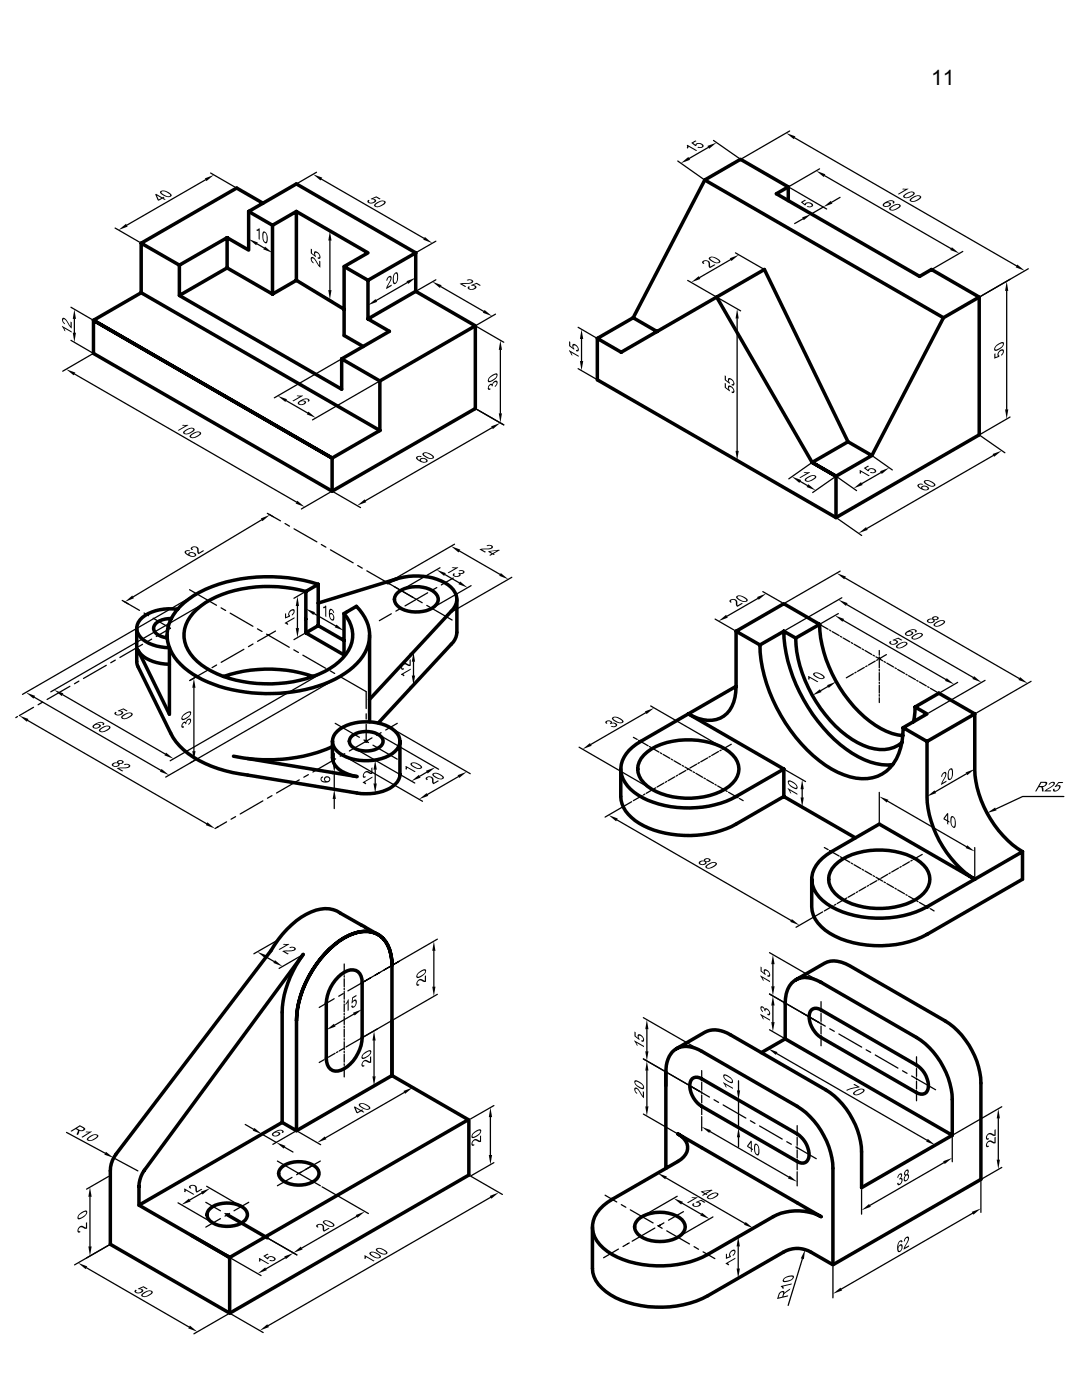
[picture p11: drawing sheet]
<svg xmlns="http://www.w3.org/2000/svg" width="216mm" height="279mm" viewBox="0 0 216 279" stroke-linecap="round" stroke-linejoin="round" font-family="sans-serif">
<defs><g id="words">
<text font-size="4.2" x="185.8" y="16.9">11</text>
</g></defs>
<g fill="none" stroke="#000" stroke-width=".25">
<path d="M41 35.9l-15.7 9M42 34.5l4.9 2.8M63.2 34.4l-3.7 2.1M64.1 35.8l20.5 11.8M135.2 32.1l5.1 3.6M141.3 29.4l-3.8 2.2M142.4 28l5.1 3.6M155.3 38.9l7.3 4.2M157.6 26.1l-9.5 5.5M157.6 37.5l7.4 4.2M158.5 27.5l44.3 25.6M163.5 33.7l-5.9 3.4"/>
<path d="M164.5 35.1l25.3 14.5M167.6 39.4l-1.7 1M23 45.5l4.8 2.8M49.6 42.6v5.9M51.3 48.7l1.4 .8M54.4 45.3v5.9M59.5 42.4l7 4.1M59.5 56.2l7 4M65.8 48v9.9M73.4 56.3v5.4M81.3 56.4l-6.2 3.6M83 50.8v5.4"/>
<path d="M87 55.8l-3.7 2.2M87 48.1l-3.7 2.1M87.9 57.2l8.6 4.9M137.2 56l5.5 3.1M143.4 59.5l4.4 2.5M145.8 51.8l-6.2 3.6M146.7 50.5l5.5 3.1M160.2 43.7l-1.6 .9M164.3 41.3l-2.4 1.4M192.1 50.2l-5.9 3.4M200.9 58.1v23.6M205.2 53.6l-9.5 5.5"/>
<path d="M14.2 61.3l4.1 2.4M14.2 67.9l4.1 2.4M14.8 63.6v2.8M14.9 74.6l44.3 25.6M18.3 70.7l-5.8 3.4M57.1 79.9l4.3 2.5M67.8 71.8l-13.1 7.6M75.5 76.2l-13.1 7.6M95.2 65.2l5.3 3.1M98.9 62.7l-3.7 2.1M99.8 69.8v12.7M115.4 73.6l3.5 2"/>
<path d="M115.4 65.3l3.5 2.1M116 67.6v4.5M147.1 63.6v26.4M65.9 98.2l-5.8 3.4M66.6 98.2l5.3 3.1M95.2 81.7l5.3 3.1M98.2 85.4l-25.3 14.5M143.4 89.7l4.4 2.6M159.7 96.1l1.4 .8M161.8 92.5l-4.4 3.1M166.5 95.2l-4.3 3.1M167.1 95.2l3.8 2.7"/>
<path d="M174.3 91.1l3.8 2.7M175.8 94.3l-3.8 2.2M195.7 87l4.8 3.4M198.2 90.9l-25.2 14.6M201.5 83.2l-5.8 3.4M24.4 119.8l3.4 2M37.8 117.7l5.4 3.1M38.9 118.7l-34.4 19.9M52.2 103.7l-25.6 15.4M53.3 102.4l2.7 1.5M53.7 102.6l.8 .5M56.9 104.5l.9 .5"/>
<path d="M58.7 105.5l4.5 2.6M60.7 118.2l-2 1.2M64.1 108.7l.9 .5M65.9 109.7l4.6 2.6M71.4 112.9l.9 .5M73.2 113.9l4.5 2.6M77.4 116.3l5 2.9M78.6 117.1l.9 .5M80.5 118.1l2.6 1.5M83.3 119.8l.9 .5M85.3 118.3l-4.5 2.6M87.2 117.3l-.9 .5"/>
<path d="M87.8 113.3l-7.5 4.3M88.8 114.7l2.8 1.6M90.4 115.4l-2.3 1.3M90.7 108.6l-13 7.5M91.7 110l8.1 4.6M94 116.9l-7.5 4.3M102.1 115.2l-13 7.5M151.2 119.4l-6.2 3.6M152.2 118.1l3.9 2.2M167.1 103.5l4.8 3.4M167.6 114l-10.9 6.3M168 119.3l-11.3 6.5"/>
<path d="M168.6 115.3l34.8 20.1M6.8 139.1l25.3 14.6M12.5 138.6l20.5 11.9M13.9 137l-4.5 2.6M15.7 135.9l-.8 .6M21.2 132.8l-4.5 2.6M23 131.7l-.9 .6M24.7 120l.9 .5M28.4 128.6l-4.5 2.6M28.7 122.3l1 .6M30.3 127.6l-.9 .5M30.6 123.4l3.4 2-2.8 1.6"/>
<path d="M38.7 137.3v12.6M38.9 135.2l-.9 .5M41.3 120.1l-31.2 18M41.4 133.8l-3.6 2M43.2 132.7l-.9 .5M44.1 121.3l.9 .5M45.9 122.4l4.6 2.6M48.7 129.6l-4.6 2.6M50.5 128.5l-.9 .6M51.4 125.5l.9 .5M53.2 126.6l4.5 2.6M55 125.9l-3.6 2.1"/>
<path d="M58.6 129.7l.9 .5M59.4 120.9v4.4M60.4 130.7l4.6 2.7M60.7 126.5l-2 1.2M61 120.7v5.2M62.7 122.4l4.3 2.5M65.1 133.8l-31.1 18M65.9 133.9l.9 .5M67.5 135.2l-34.4 19.9M67.7 134.9l5.4 3.1v3.4M68.6 125.1v5.2M78.1 122.5l-2.4 1.4"/>
<path d="M79.9 121.5l-.9 .5M82.1 130.3l-.3 .2M82.1 136.9l-.3 .2M82.5 132.1v2.7M85.2 120.8l5 2.9M142.7 123.5l3.8 2.3M161.8 138.2l.1 .3M163.5 124.6l1.7 1M165.2 137l-1.4 .8M165.5 125.7l.3 .2M166.1 126l1.3 .8M166.5 135.4l.2 .3"/>
<path d="M167.3 122.4l-3.4 2M167.7 127l.3 .1M168.2 127.3l1.4 .8M168.3 123.8l20.4 11.8M169 120.7l25.2 14.5M169.9 128.2l.2 .2M170.3 134.5l-1.4 .8M170.4 128.6l1.4 .7M170.8 134.1l-.2 .2M172 129.5l.3 .2M172.5 133.2l-1.4 .8M172.6 129.8l1.3 .8"/>
<path d="M173 132.9l-.3 .1M174.2 130.8l.3 .1M174.6 131.9l-1.3 .8M174.8 131.1l1.3 .8M175.2 131.6l-.3 .2M175.5 129.8v1M175.5 131.1v.3M175.5 131.7v1.6M175.5 133.6v.3M175.5 134.2v1.6M175.5 136.1v.3M175.5 136.7v1.6"/>
<path d="M175.5 138.6v.3M175.5 139.3v.9M176.4 132l.3 .2M176.9 130.6l-1.4 .9M177 132.3l1.3 .8M178.6 133.3l.3 .1M179.1 133.6l1.4 .8M180.8 134.5l.2 .2M181.3 134.9l1.4 .7M182.9 135.8l.3 .2M183.5 136.1l1.3 .8M185.1 137.1l.3 .1"/>
<path d="M185.7 137.4l1.6 .9M191.1 136.2l-3.4 2M196.6 135.8l-11.3 6.5M205.7 136l-10.9 6.3M3.5 143l-.3 .2M5.5 143.8l35.7 20.6M6.7 141.2l-2.8 1.6M8.5 140.1l-.9 .6M38.9 151.7l-.9 .5M52.5 159.8l-4.6 2.7M54.3 158.8l-.9 .5M59.7 155.6l-4.5 2.7"/>
<path d="M61.5 154.6l-.9 .5M66 154.1l2 .4M66 157.4l2 .4M66.7 150.4v1.9M66.7 154.2v3.3M66.7 159.4v2M66.9 144.4l4.8 2.8M67 151.4l-4.6 2.7M68.6 150.9l15.7 9M68.8 150.4l-.9 .5M71 149.5l11.8 6.8M72.6 147.7l.9 .5"/>
<path d="M73.1 142.5v1M73.1 144.5v3.4M73.1 147.9h.1M74.2 158.3h.3M74.2 151.7h.3M74.2 147.3l-4.5 2.6M74.4 148.7l4.9 2.8M74.9 153.6v2.8M75.8 146.7l11.7 6.8M76.1 146.2l-1 .5M78.2 145.4l15.6 9M79.3 144.4l-2.3 1.3"/>
<path d="M85.2 154.1l-1.4 .8M91.5 155l-6.2 3.6M115.5 149.1l14.4 8.3M126 160l-5.3 3.1M126.4 147.2l.7 .4M127.4 147.7l.3 .2M128 148l1.3 .8M128.1 158.8l-1.7 1M128.7 158.5l-.3 .1M128.8 142.2l-10.9 6.4M129.6 149l.3 .1M129.8 140.9l14.3 8.2"/>
<path d="M130.1 149.3l1.4 .8M130.3 157.5l-1.4 .8M130.9 157.2l-.3 .2M131.8 150.2l.2 .2M132.3 150.6l1.4 .7M132.5 156.3l-1.4 .8M133 156l-.2 .1M133.9 151.5l.3 .2M134.5 151.8l1.3 .8M134.7 155l-1.4 .8M135.2 154.7l-.3 .2M136.1 152.8l.3 .1"/>
<path d="M136.7 153.1l1.3 .8M136.8 153.8l-1.3 .8M137.4 153.5l-.3 .1M138.3 154l.3 .2M138.9 154.3l1.3 .8M139 152.5l-1.4 .8M139.6 152.2l-.3 .2M140.5 155.3l.3 .1M141 155.6l1.4 .8M141.2 151.3l-1.4 .7M141.7 150.9l-.2 .2M142.7 156.5l.2 .2"/>
<path d="M143.2 156.8l1.4 .8M143.4 150l-1.4 .8M143.9 149.7l-.3 .1M144.8 157.8l.3 .1M145.4 158.1l1.3 .8M145.9 148.5l-1.7 1M147 159l.3 .2M147.6 159.4l.7 .4M156.7 153.7l4 2.3M156.7 159.2l4 2.3M160.1 157.5v1.7M175.5 158.1v6"/>
<path d="M177.1 159.9l15.7 9.1M185 159.4v.4M192.8 154.4l-6.2 3.6M194.5 153.9v.4M212.3 159h-8.3l-5.3 2.5M43.6 165l-.4 .2M45.2 164l-2.3 1.4M47 163l-.9 .5M123.1 163.6l34.8 20.1M164.5 169.1l.7 .5M165.5 169.7l.3 .2M166.1 170.1l1.3 .7"/>
<path d="M167.7 171l.3 .2M168.2 171.3l1.4 .8M168.4 179.5l-1.4 .8M169 179.2l-.3 .2M169.9 172.3l.2 .1M170.4 172.6l1.4 .8M170.6 178.3l-1.4 .8M171.1 178l-.2 .1M172 173.5l.3 .2M172.6 173.8l1.3 .8M172.8 177l-1.4 .8M173.3 176.7l-.3 .2"/>
<path d="M174.2 174.8l.3 .1M174.8 175.1l1.3 .8M174.9 175.8l-1.3 .8M175.5 175.5l-.3 .1M176.4 176l.3 .2M177 176.3l1.3 .8M177.1 174.5l-1.4 .8M177.7 174.2l-.3 .1M178.6 177.3l.3 .1M179.1 177.6l1.4 .8M179.3 173.2l-1.4 .8M179.8 172.9l-.2 .2"/>
<path d="M180.8 178.5l.2 .2M181.3 178.9l1.4 .7M181.5 172l-1.4 .8M182 171.7l-.3 .1M182.9 179.8l.3 .2M184 170.5l-1.7 1M194.5 169.1v6M53 190.9l1.7 1M55.1 187.8l-4.4 2.6M60.2 190.7l-4.5 2.6M66.7 199.3l-3 1.8M68.5 198.3l-.9 .5"/>
<path d="M68.7 192.4v2M68.7 194.7v.3M68.7 195.3v1.6M68.7 197.2v.3M68.7 197.8v1.6M68.7 199.7v.3M73.9 195.2l-4.5 2.6M79.7 191.9l-3 1.7M86.6 189.8v7.1M87.3 187.4l-15 8.7M87.3 198.4l-18.3 10.6M153.5 198.4l10 5.7"/>
<path d="M153.5 190.1l10 5.8M154.2 192.4v4.4M163.8 199.9v1.4M164.1 182l-5.3 3.1M166.2 180.8l-1.7 1M166.8 180.5l-.3 .1M183.5 180.1l1.3 .8M185.1 181l.3 .2M185.7 181.4l.7 .4M64.7 211.5l-1 .5M65.1 204.8v.3M65.2 211.2l-.2 .1"/>
<path d="M66.9 210.2l-1.4 .8M67.4 209.9l-.3 .2M68.7 200.4v1.5M68.7 202.2v.4M68.7 202.9v1.5M68.7 204.8v.3M68.7 205.4v1.6M68.7 207.3v.3M68.7 207.9v1.6M68.7 209.8v.3M68.7 210.4v1.6M68.7 212.3v.3"/>
<path d="M68.7 212.9v2M68.7 209.2l-1 .5M70.6 202.4l-3.8 2.2M72.3 200.6v.4M74.6 207.7v7.1M75.3 216.3l-6.3 3.7M78.5 214.9l4.5 2.5M80.7 218l-15.7 9.1M128.4 211.3l13.2 7.6M128.4 203.1l11.3 6.5M129.1 205.4v4.4M129.1 213.7v7.1"/>
<path d="M140 213.7v1.4M140 215.4v.3M140 216v1.6M140 217.9v.3M140 218.5v1.6M142.5 219.5l.9 .5M146.7 219.1l.3 .3M147.4 215.7v1.9M147.4 219.5v5.5M153.5 205.5l10 5.7M154.2 200.7v3.3M155 210.2l30 17.4"/>
<path d="M156.3 207.5l-3.7 2.2M159.9 202l4.8 2.8M163.8 201.6v.4M163.8 202.2v1.6M163.8 204.2v.2M163.8 204.8v1.6M163.8 206.7v.3M163.8 207.3v1.4M165.6 205.3l.9 .5M167.4 206.4l4.5 2.6M172.8 209.5l.9 .5M174.6 210.5l4.6 2.7"/>
<path d="M180.1 213.7l.9 .5M181.9 214.7l4.8 2.8M182.9 210.9v1.4M182.9 212.6v.3M182.9 213.3v1.5M182.9 215.1v.4M182.9 215.8v1.5M182.9 217.7v.3M182.9 218.3v1.4M13.3 226l7.7 4.1M17.9 238.8v10M21.7 234.8l-4.4 2.5"/>
<path d="M22.7 231.1l4.8 2.6M40.3 238.1l-2.4 1.4M41.1 239.9l2.9 1.7M41.2 236.7l6.7 3.9M48.9 224.4l1.7 1M49.6 239.9l-2.9 1.7M52.3 226.3l2.8 1.7M55.4 231.7l4.2 2.5M56 224.2l-4.4 2.5M56.8 229l1.7 .9M58.3 235l-2.9 1.6M58.8 225.8l-4.4 2.6"/>
<path d="M59.5 225.8l4.5 2.7M60.1 233.9l-.9 .5M62.5 232.5l-2.9 1.7 4.3 2.4M63.9 231.7l-2.9 1.7M64.3 236.9l9.2 5.3M93.9 234.7l6.3 3.7M97.9 222.9v7.6M97.9 239l-44.4 25.6M98.6 232l-4.5 2.6M98.6 220.6l-4.7 2.7M120.7 238.5l2.4 1.4M128.4 222.3l11.3 6.6"/>
<path d="M131.9 233.7l-9.4 5.5M132.9 235.1l15.7 9.1M135.1 238.7l-6.6 3.9M140 220.4v.3M140 221v1.4M140 222.8v2.9M141.7 225.8l15.7 9.1M144.3 220.5l4.5 2.6M146.7 224.6l.3 .3M147.4 227v1.9M149.7 223.7l.9 .5M151.6 224.7l4.5 2.6"/>
<path d="M157 227.9l.9 .5M158.8 228.9l4.1 2.3M159.1 224.6v1.5M159.1 226.4v.3M159.1 227v1.6M159.1 228.9v.3M159.1 229.5v1.6M159.1 231.4v.3M159.1 232v1.4M159.1 233.8v2.9M171.9 237.4v4.9M188.4 232l-14.8 8.6"/>
<path d="M190 227v4.9M195.7 235.8v6.2M199.2 223.2v8.2M199.9 220.9l-14 8M199.9 233l-12.1 6.9M17.3 253l20.4 11.8M21.7 248.5l-6.8 3.9M35.5 240.1l6.6 3.8M44 243.2l-2.9 1.7M44.9 242.2l.9 .5M45.8 242.2l-.9 .5M46.2 251.2l5.9 3.4"/>
<path d="M46.7 243.2l2.9 1.7M56.9 251l-3.8 2.2M59.2 250.4l-5.9-3.4 5.9 3.4M71.2 242.8l-11 6.3M123.4 249.3l-3 1.7M124 240.4l.9 .5M125.2 248.2l-.9 .6M125.6 248.1l-.3 .1M125.8 241.4l4.5 2.7M130.7 245.1l-4.6 2.6M131.2 244.6l.9 .5M131.4 244.7l.3-.2-.3 .2"/>
<path d="M132.5 244.1l-.9 .5M133 245.6l4.6 2.7M136.1 240.1l3.8 2.2M136.4 241.8l-3 1.7M138.5 248.8l.9 .5M140.3 249.8l2.3 1.4M142.3 242.9l-6.7 3.8M147 247l-.4 .2M147 255.3l-.4 .2M147.3 248.8v4.4M151 244.7l-9.5 5.5M160.1 251.2l-2.8 9.3"/>
<path d="M166.2 252.8v6.2M194.1 242.1l-26.2 15.2M45.5 262.3l-6.8 3.9M46.2 262.3l6.3 3.6"/>
</g>
<g fill="#000">
<path d="M197 162.3l1.6-1.1 .2 .5zM21.1 229.9l1.6 1.2-1.9-.7z"/>
<path d="M62.5 34.8l1.8 .7-.3 .5zM84.8 47.3l-.3 .5 1.8 .7zM73.4 40l-.1 .2 .4 .2-.1-.2 .1-.2-.2-.1zM73.3 40.2a1.02 1.02 0 0 0 1.8-.1l-.5-.2 .2 .2-.4 .3a1.01 1.01 0 0 1-1.1-.2zM74.4 39.7l.7 .4-.2-.3zM74 39.7l1.1 .4-.7-.4 .7-.3 .6 .4 .2-.1-.8-.5zM74.7 40.8v.3l.5 .3-.3-.5a1.95 1.95 0 0 1 1.7-.7 1.13 1.13 0 0 0-1.4 .2zM75 41.1l.4 .3a1.97 1.97 0 0 0 1.6-1.1l-.8-.3 .4 .3 .1 .1a1.97 1.97 0 0 1-1.7 .7z" fill-rule="evenodd"/>
<path d="M135.8 32.6l1.6-1.3 .3 .6zM141.2 29.1l.3 .6 1.5-1.3zM137.1 29.3l-.1 .2 .3 .2 .1-.4zM137 29l.1 .3h.3l1.5 .8 .2-.1-1.9-1.1zM139.1 29.4l.6 .1 .3-.2h-.7zM139.1 28.8l.4-.1 .5 .2 .1 .2-.4 .4 .7-.3a.74 .74 0 0 0-.9-.7zM138.9 28.7l-.2 .2 .8-.4zM137.9 28.5l.8 .7 .8-.7-.8 .4-.4-.4 .7-.3-.3-.2z" fill-rule="evenodd"/>
<path d="M23.6 45.9l1.5-1.2 .4 .5zM40.9 35.6l.3 .6 1.5-1.3zM31 38.8l.5 1.1 .2 .2 .7-.5 .5 .3 .2-.1-.5-.3 .2-.1-.2-.1-.9 .5-.6-1.1zM31.1 38.7l.2 .3 .9 .5-.5 .3 .7-.4zM31.9 38.4a2.06 2.06 0 0 0 2.3 .8l.1-.2a1.76 1.76 0 0 1-2.1-.6l.1-.2zM32 38.2l-.1 .2a1.52 1.52 0 0 1 2.1 .6l-.1 .1 .4-.1a1.97 1.97 0 0 0-2.3-.8z" fill-rule="evenodd"/>
<path d="M51.2 45.8v.3l.4-.1-.2-.2zM51.4 45.8l.2 .2v1.7l.2 .2v-2.3h-.1zM52.5 46.2a1.98 1.98 0 0 0 .5 2.4h.2a1.69 1.69 0 0 1-.5-2.1h.2zM52.5 46.2a1.55 1.55 0 0 1 .6 2.1h-.2l.3 .3a1.9 1.9 0 0 0-.4-2.4zM49.6 47.7l1.8 .7-.3 .5zM52.9 49.2l-.4 .6 1.9 .7z" fill-rule="evenodd"/>
<path d="M62.1 51.3l.1 .5 .1-.3a2.28 2.28 0 0 1 1.2 1.5l.4 .4v-1.2l-.2-.2v1l-.1-.2a2.23 2.23 0 0 0-1.5-1.5zM62 51.4v.2a1.05 1.05 0 0 0 .5 1v-.3a1.01 1.01 0 0 1-.4-1zM63.4 51.4v.2h.4v-.4l-.2 .2zM62.8 50.2l.1 .5 .1-.3 .6 .4 .2 .8a1.04 1.04 0 0 0-1-1.4zM62.7 50.2l.1 .7v-.7zM62 49.6v1l1 .7-.2-1.1v.7l-.5-.4v-.8zM65.8 46.1l-.3 1.9h.6zM65.5 57.9h.6l-.3 1.9z" fill-rule="evenodd"/>
<path d="M77.6 55.4l.3-.1a2.3 2.3 0 0 1-.7 1.9l-.2 .5 1.1-.6v-.3l-.8 .5 .7-1.3a.79 .79 0 0 0 0-.9zM77.4 55.3l-.3 .8 .2-.2a.98 .98 0 0 1 .7-.8zM78.5 54.8a1.96 1.96 0 0 0 .2 1.9l.5-.4-.5 .1a1.93 1.93 0 0 1 .2-1.8zM78.8 54.5l-.3 .3 .5-.2 .1 .1a2.14 2.14 0 0 1-.2 1.7l.3-.1a2.48 2.48 0 0 0 .1-1.9l-.2-.1zM73.4 60.9l1.5-1.2 .3 .5zM81.1 56.1l.3 .6 1.6-1.3z" fill-rule="evenodd"/>
<path d="M91.7 56.6l1.1 .7 .2-.1-.8-.5 1.4-.1a.81 .81 0 0 0 .8-.4l-.4-.2 .1 .2-.1 .2zM93.1 55.9l.3 .1a.98 .98 0 0 1 1 .2 .91 .91 0 0 0-1.3-.3zM93.4 57.3l-.1 .1 .4 .2-.1-.2 .2-.2-.3-.1zM93.3 57.4a1.04 1.04 0 0 0 1.8-.1l-.5-.2 .1 .3-.3 .2a1.09 1.09 0 0 1-1.1-.2zM94.4 56.9l.7 .4-.2-.3zM94 56.9l1.1 .4-.7-.4 .7-.2 .6 .3 .2-.1-.8-.5zM86.3 56.2l1.8 .7-.3 .6zM96.7 61.9l-.3 .5 1.8 .7z" fill-rule="evenodd"/>
<path d="M137.9 56.3l1.5-1.2 .3 .6zM145.6 51.5l.3 .6 1.5-1.3zM140.5 52.2l.3-.1a.76 .76 0 0 1 .6 1.1l.3 .3 1.1-.6-.3-.2-.8 .5a1 1 0 0 0-.9-1.3zM140.1 52.2v.3l.2 .2 .3-.1-.2-.3 .4-.4zM141.4 51.6a2.06 2.06 0 0 0 2.3 .8l.1-.2a1.72 1.72 0 0 1-2.1-.6l.1-.2zM141.5 51.4l-.1 .2a1.53 1.53 0 0 1 2.1 .6l-.1 .1 .3-.2a1.92 1.92 0 0 0-2.2-.7z" fill-rule="evenodd"/>
<path d="M160.1 43.4l.3 .5 1.5-1.2zM164.3 41.3l1.5-1.2 .3 .5z" fill-rule="evenodd"/>
<path d="M161 41.3l.5 .1 .4-.3h-.7zM161 40.6h.4l.4 .1 .2 .3-.5 .4 .7-.3a.76 .76 0 0 0-.5-.7 .76 .76 0 0 0-.7 .2zM160.7 40.5l-.1 .2 .7-.3zM159.8 40.3l.8 .7 .7-.6-.7 .3-.4-.3 .6-.4-.2-.1z" fill-rule="evenodd"/>
<path d="M189.9 49.3l-.3 .6 1.8 .7zM162.9 34.1l1.8 .7-.3 .5zM176.5 41.1a.84 .84 0 0 0 1.3-.3l-.4-.2 .1 .2-.2 .2zM177 40.4l.8 .4-.2-.3zM178.1 40.2l.1 .2-.1 .1 .2 .1 .2-.3zM176.2 40.7l-.1 .3 .6 .3-.3-.3 .2-.4 .5-.1-.1-.1 .5-.2 1 .1v-.1a1.64 1.64 0 0 0-2.3 .5zM177.5 41.4l-.1 .4 .6 .2-.3-.4a1.95 1.95 0 0 1 1.7-.7 1.38 1.38 0 0 0-1.7 .4zM177.8 41.8l.2 .2h.5a1.68 1.68 0 0 0 1.2-1l-.2-.3h-.5l.4 .2 .1 .2a2.05 2.05 0 0 1-1.7 .7z" fill-rule="evenodd"/>
<path d="M200.9 56.1l-.3 2h.6zM200.6 81.7h.6l-.3 1.9zM200.1 70.2l-.3 .6v.2l.4-.4zM199.4 70l-.2 .3v.4l.2-.4 .4-.3h.2l.2 .6 .1-.8a.59 .59 0 0 0-.9 .2zM199.2 70.3a.61 .61 0 0 0-.1 .8zM198.4 70.6v1l1-.4-.2-.9-.1 .8-.5 .2v-.8zM198.6 69.6v.4a1.93 1.93 0 0 0 1.7-1.5l-.1-.2a1.69 1.69 0 0 1-1.6 1.5zM198.9 68.8a.8 .8 0 0 0-.3 1.2 1.52 1.52 0 0 1 1.4-1.5l.1 .2 .1-.4h-.3z" fill-rule="evenodd"/>
<path d="M203 52.8l-.3 .6 1.8 .6zM156.9 26.5l1.8 .7-.3 .6zM180 37.8h.7l-.5-.2zM179.2 38.7l.1 .1 2-1.1h-.8l.2 .1zM180.3 39l-.1 .3 .6 .3-.3-.5a1.95 1.95 0 0 1 1.7-.7 1.38 1.38 0 0 0-1.7 .4zM180.6 39.3l.2 .3 .5-.1a1.6 1.6 0 0 0 1.2-1l-.3-.2-.4-.1 .4 .2v.3a2.04 2.04 0 0 1-1.6 .6zM181.6 39.7l-.1 .3 .6 .3-.3-.3a1.12 1.12 0 0 1 1-.8h.7l-.4-.2-.4 .1zM181.9 40.1l.3 .2a1.89 1.89 0 0 0 1.6-1.1l-.3-.2h-.4l.4 .2v.2a2.04 2.04 0 0 1-1.6 .7z" fill-rule="evenodd"/>
<path d="M14.8 61.7l-.3 1.9h.7zM14.5 66.4h.7l-.4 1.9zM12.8 65.5v.5l.3 .1zM12.4 65l.3 .7 .1-.2 1.5 .9v-.3zM12.5 63.4l.1 .5 .1-.2a2.24 2.24 0 0 1 1.2 1.5l.4 .4v-1.3l-.2-.1v.9l-.2-.2a2.13 2.13 0 0 0-1.4-1.5zM12.4 63.5l.1 .8 .4 .4v-.2a.96 .96 0 0 1-.4-1.1z" fill-rule="evenodd"/>
<path d="M55.4 79l1.9 .7-.4 .5zM61.5 82.1l-.3 .6 1.8 .7zM59.2 79l.6 .1-.1-.1zM58.3 80l.2 .1 2-1.1h-.8l.1 .1zM59.8 80.6a.87 .87 0 0 0 1.3-.3l-.4-.2 .1 .2-.2 .3zM60.3 79.9l.8 .4-.2-.3zM61.4 79.7l.1 .2-.1 .2 .2 .1 .2-.3zM59.5 80.2l-.1 .4 .6 .3-.3-.4v-.2l.7-.2-.1-.2 .2-.1 .7-.1 .6 .2a1.18 1.18 0 0 0-1.8 0z" fill-rule="evenodd"/>
<path d="M99.8 67.9l-.3 1.9h.7zM99.5 82.5h.7l-.4 1.9zM99.1 76a1 1 0 0 1-.4 1v.3l.2-.2a.83 .83 0 0 0 .2-1.1zM98.4 76.3l-.2 .4 .1 .2 .4-.6 .3-.1 .1 .3v-.5h-.4zM98.2 76.7l-.1 .4 .2-.1zM97.5 77.4v.4h.3l.1-.3h-.3zM97.6 76.8l-.3 .7 .2 .3a.87 .87 0 0 1 .4-.9h.2v.2l.1-.4-.2-.1zM97.5 75.9v.4a1.94 1.94 0 0 0 1.8-1.6l-.1-.2a1.79 1.79 0 0 1-1.6 1.5zM97.6 75.4l-.3 .6 .2 .3a1.56 1.56 0 0 1 1.5-1.5l.1 .1 .1-.4a2.22 2.22 0 0 0-1.6 .9z" fill-rule="evenodd"/>
<path d="M115.7 72.1h.7l-.4 1.9zM116 65.7l-.3 1.9h.7zM114 70.4l-.1 .1 .3 .5zM113.5 69.9l.4 .6 .1-.1 1.5 .8v-.2zM114.9 69.8l.1 .3h.4l-.1-.4-.1 .2zM114.4 68.6v.6l.1-.3 .5 .2a1.09 1.09 0 0 1 .4 1 1.04 1.04 0 0 0-1-1.5zM114.2 68.7l.1 .7 .1-.8zM113.6 68.1v1l1 .7-.2-1.2-.1 .8-.5-.4v-.8z" fill-rule="evenodd"/>
<path d="M59.3 99.9l-.3 .6 1.8 .7zM13.2 73.7l1.8 .7-.3 .5zM36.3 84.9l.7 .1-.1-.2h-.4zM35.5 85.9l.2 .1 1.9-1.2h-.7l.1 .2zM36.6 86.1l-.1 .3 .6 .3-.3-.4a1.95 1.95 0 0 1 1.7-.7 1.38 1.38 0 0 0-1.7 .3zM36.9 86.5l.2 .2 .5-.1a1.68 1.68 0 0 0 1.2-1l-.2-.2h-.5l.4 .2 .1 .2a2.05 2.05 0 0 1-1.7 .7zM37.9 86.8l-.1 .4 .6 .3-.3-.5a2.12 2.12 0 0 1 1.7-.7l-.4-.2-.4 .1zM38.2 87.2l.4 .2a2.6 2.6 0 0 0 1.5-.8l-.1-.4-.6-.1 .4 .2 .1 .3a2.04 2.04 0 0 1-1.7 .6z" fill-rule="evenodd"/>
<path d="M71.3 100.9l1.5-1.2 .3 .5zM98 85.1l.3 .5 1.5-1.2zM84.1 91.6l.3-.1 .4 .2 .3 .2-.1 .2 .3-.1-.1-.3a.8 .8 0 0 0-1.1-.1zM83.7 91.7l.1 .2 .1-.1 .5-.4zM83.4 91.2h.6l.2-.1-.5-.1zM83.2 91.1l-.2 .2a1.54 1.54 0 0 0 2.3 .7 .96 .96 0 0 1-1.4-.2l-.1 .1-.4-.4-.1-.2 .4-.3zM84.3 90.7a2.06 2.06 0 0 0 2.2 .7l.1-.2a1.7 1.7 0 0 1-2-.5v-.2zM84.4 90.4l-.1 .3a1.52 1.52 0 0 1 2 .5l-.1 .2 .4-.2a1.88 1.88 0 0 0-2.2-.8z" fill-rule="evenodd"/>
<path d="M146.8 90h.6l-.3 1.9zM147.1 61.6l-.3 2h.6zM146 78.1v.3h.4l-.1-.4v.2zM145.4 76.9l.1 .5 .1-.2 .4 .2a1.09 1.09 0 0 1 .4 1 1.04 1.04 0 0 0-1-1.5zM145.3 77l.1 .7v-.8zM144.6 76.4v1l1 .7-.2-1.2v.8l-.6-.4v-.8zM146 76.6v.3h.4l-.1-.4-.1 .2zM145.4 75.5l.1 .5 .1-.3 .4 .2a1.09 1.09 0 0 1 .4 1 1.04 1.04 0 0 0-1-1.4zM145.3 75.5l.1 .7v-.7zM144.6 74.9v1l1 .7-.2-1.1v.7l-.6-.4v-.8z" fill-rule="evenodd"/>
<path d="M158 95.1l1.9 .7-.4 .6zM161.3 96.6l-.3 .6 1.8 .7zM160.3 94.3l.7 .1-.1-.1-.4-.1zM159.5 95.3l.2 .1 1.9-1.1h-.7l.1 .1zM160.7 95.5l-.1 .2a.52 .52 0 0 0 .6 .5l-.3-.5a2.12 2.12 0 0 1 1.6-.7l-.4-.2-.3 .1zM160.9 95.9l.3 .3 .5-.1a1.68 1.68 0 0 0 1.2-1l-.3-.3h-.5l.4 .2 .1 .2a2.05 2.05 0 0 1-1.7 .7z" fill-rule="evenodd"/>
<path d="M170.3 97.5l1.5-1.3 .3 .6zM175.6 94l.3 .6 1.5-1.3zM171.6 94.2l-.1 .2 .2 .2 .1-.4zM171.5 93.9l.1 .3h.2l1.5 .8 .2-.1-1.9-1.1zM173.6 94.3l.5 .1 .4-.2h-.7zM173.5 93.7l.4-.1 .5 .2 .2 .2-.5 .4 .7-.3a.76 .76 0 0 0-.5-.6 .76 .76 0 0 0-.8 .2zM173.3 93.6l-.1 .2 .7-.4zM172.4 93.4l.8 .7 .7-.7-.7 .4-.4-.4 .6-.4-.2-.1z" fill-rule="evenodd"/>
<path d="M24.9 120.1l1.5-1.2 .3 .5zM52 103.5l.4 .5 1.5-1.3zM37.9 110.4l.3-.1 .5 .2 .2 .2-.1 .2 .4-.1-.1-.3a.85 .85 0 0 0-1.2-.1zM37.7 110.3l-.1 .4 .6-.5zM37.2 110l.8-.1-.5-.1zM37 109.9l-.1 .2a1.48 1.48 0 0 0 1.5 1l.6-.1 .2-.2a.94 .94 0 0 1-1.4-.2l-.2 .1-.4-.3-.1-.2 .4-.4zM38.5 109.3l.3-.1a.75 .75 0 0 1 .6 1.1l.2 .3 1.1-.7-.2-.1-.8 .5v-.1a.86 .86 0 0 0-.9-1.2zM38.1 109.3l-.1 .2 .3 .3 .2-.1-.2-.3 .5-.4z" fill-rule="evenodd"/>
<path d="M87.1 113.7l1.8 .7-.3 .5zM91.8 116l-.3 .6 1.8 .7zM90.1 113.3l.7 .1-.1-.2h-.3zM89.3 114.3l.2 .1 2-1.1-.8-.1 .1 .2zM90.4 114.5l-.1 .2a.67 .67 0 0 0 .8 .4l-.5-.4 .2-.2-.2-.1zM90.7 114.9a.77 .77 0 0 0 1.2-.2v-.1l-.4-.1 .2 .2-.3 .2zM91.4 114.4l.5 .2-.3-.3zM91.5 113.9l.2 .1h.6l-.3-.2zM92 113.8l.4 .4-.1 .1h-.7a.66 .66 0 0 0 1.1 0l-.2-.4z" fill-rule="evenodd"/>
<path d="M95.7 109.6l1.1 .7 .2-.1-.8-.5 .3-.1a2.29 2.29 0 0 0 1.8-.2l.1-.2-.4-.2 .1 .2-.2 .2zM97.1 108.9l.2 .1a.98 .98 0 0 1 1.1 .2 .89 .89 0 0 0-1.3-.3zM97.4 110.1l.7 .4-.5 .3 .2 .1 .5-.3 .2 .2 .2-.2-.9-.5 2-.3-.2-.1zM97.8 110.1l.7 .4 1.3-.7-.6 .1-.9 .5zM90 109l1.8 .7-.3 .6zM99.9 114.4l-.3 .5 1.8 .7z" fill-rule="evenodd"/>
<path d="M167 114.4l1.8 .7-.3 .5zM203.5 135.1l-.3 .6 1.9 .7zM185 123.7l-.1 .2 .5 .2-.2-.1 .2-.3h.7a.72 .72 0 0 0-1.1 0zM186.3 123.5a.58 .58 0 0 0 1-.1l-.4-.2 .1 .2-.1 .1zM184.9 123.9a.94 .94 0 0 0 1.6 0l-.3-.5 .2-.2 .2-.1 .7 .3v-.1a.82 .82 0 0 0-1.4 .2l.4 .4-.3 .2a.98 .98 0 0 1-1.1-.2zM186.4 124.5l-.1 .3 .6 .3-.3-.5a2.12 2.12 0 0 1 1.6-.6l-.3-.3-.4 .1zM186.6 124.9l.4 .2a1.89 1.89 0 0 0 1.6-1.1l-.3-.2-.4-.1 .4 .3v.2a2.04 2.04 0 0 1-1.7 .7z" fill-rule="evenodd"/>
<path d="M171.3 106.4l1.5-1.2 .3 .5zM198.1 90.6l.3 .6 1.5-1.3zM184.1 97.2h.8l.2 .3-.1 .1 .4-.1-.1-.2a.8 .8 0 0 0-1.2-.1zM184 97l-.2 .4 .7-.5zM183.4 96.7l.6 .1 .2-.2-.5-.1zM183.2 96.6l-.1 .2a1.51 1.51 0 0 0 1.5 1.1 .64 .64 0 0 0 .8-.4 .96 .96 0 0 1-1.4-.2l-.2 .1-.4-.3-.1-.2 .4-.4zM184.3 96.2a2.06 2.06 0 0 0 2.3 .8l.1-.2a1.76 1.76 0 0 1-2.1-.6l.1-.2zM184.4 95.9l-.1 .3a1.52 1.52 0 0 1 2.1 .6l-.1 .1 .4-.1a1.96 1.96 0 0 0-2.3-.9z" fill-rule="evenodd"/>
<path d="M38.7 135.3l-.3 2h.6zM38.4 149.9h.6l-.3 1.9zM38 143.4a1 1 0 0 1-.4 1.1v.2l.2-.2a.83 .83 0 0 0 .2-1.1zM37.5 143.5a.66 .66 0 0 0-.3 .8l.1-.3 .3-.3h.2l.2 .2v-.5zM37.1 144.1l-.1 .4h.2zM36.4 144.8l-.1 .4h.4v-.3l-.2 .1zM36.4 144.3l-.2 .6 .1 .3 .2-.7 .2-.2h.2l.1 .2 .1-.4-.2-.1zM36.4 143.3v.4a2.06 2.06 0 0 0 1.7-1.5l-.1-.2a1.74 1.74 0 0 1-1.5 1.5zM36.7 142.5l-.5 .6v.3l.2 .3a1.6 1.6 0 0 1 1.4-1.5l.2 .2v-.4a1.76 1.76 0 0 0-1.3 .5z" fill-rule="evenodd"/>
<path d="M59 125.3h.7l-.3 2zM59.4 119l-.4 1.9h.7zM57.3 124.3l-.1 .3 .1 .1 .3-.1zM56.8 124.3v.1l.4 .2 .1-.3 1.5-.9v-.2zM58.6 122l-.4 .6 .1 .3 .4-.5zM57.9 121.8l-.2 .3v.5l.2-.5 .4-.2h.2l.2 .5v-.7a.63 .63 0 0 0-.8 .1zM57.7 122.1a.6 .6 0 0 0-.1 .8zM56.9 122.5v.9l.9-.3-.1-1-.1 .8-.5 .2v-.8z" fill-rule="evenodd"/>
<path d="M61 121.5l1.8 .7-.3 .5zM67.1 124.7l-.3 .5 1.8 .7zM64.5 121.1v.3l.4-.1-.2-.2zM64.7 121.1l.2 .2v1.7l.2 .1v-2.2l-.1-.1zM66.2 122.6l.3 .3v.4l-.1 .3h-.2l.3 .3 .2-.3a.78 .78 0 0 0-.5-1zM65.8 122.4l.8 .3-.4-.4zM66.2 121.8l.3 .5 .2 .1-.2-.5zM65.8 121.6a1.81 1.81 0 0 0 .5 2.2l.2 .1a.94 .94 0 0 1-.5-1.3l-.2-.2 .1-.5 .1-.1 .5 .1-.3-.4z" fill-rule="evenodd"/>
<path d="M82.5 130.1l-.3 2h.6zM82.2 134.8h.6l-.3 1.9zM80.5 134.5l-.1 .3 .1 .2 .2-.2zM80 134.5v.2l.4 .1 .1-.3 1.5-.8v-.3zM80.4 132.5l-.2 .3v.4a.64 .64 0 0 1 .5-.6 .64 .64 0 0 1 .7 .2h.6v-1.2l-.3 .1v1l-.1-.1a.9 .9 0 0 0-1.2-.1zM80.2 132.8l-.1 .7 .2 .2 .3-.1v-.3l-.3 .1z" fill-rule="evenodd"/>
<path d="M143.4 124l1.5-1.3 .3 .6zM151.1 119.1l.3 .6 1.5-1.3zM146 119.8a.58 .58 0 0 1 .8 .2l.1 .8 .2 .3 1.1-.6-.2-.2-.8 .5a.96 .96 0 0 0-.9-1.3zM145.6 119.8v.3l.2 .2 .2-.1-.2-.3 .5-.4zM146.9 119.2a1.97 1.97 0 0 0 2.2 .8l.1-.2a1.67 1.67 0 0 1-2-.6l.1-.2zM147 119l-.1 .2a1.58 1.58 0 0 1 2 .6l-.1 .1 .4-.1a1.88 1.88 0 0 0-2.2-.8z" fill-rule="evenodd"/>
<path d="M161.3 135.3l-.1 .2 .3 .2 .1-.4zM161.2 135l.1 .3h.3l1.5 .8 .2-.1-1.9-1.1zM162.2 134.6a2.06 2.06 0 0 0 2.3 .8l.1-.2a1.74 1.74 0 0 1-2.1-.6l.1-.2zM162.3 134.3l-.1 .3a1.53 1.53 0 0 1 2.1 .5l-.1 .2 .4-.1a1.93 1.93 0 0 0-2.3-.9zM162.1 138.8l1.5-1.2 .3 .5zM165 136.7l.4 .6 1.5-1.3z" fill-rule="evenodd"/>
<path d="M166.6 122.8l1.8 .7-.3 .6zM188.9 135.3l-.3 .6 1.8 .7zM177.5 128.1l-.1 .1 .4 .2-.1-.2 .2-.1-.2-.2zM177.4 128.2a1.03 1.03 0 0 0 1.8-.1l-.5-.2 .2 .3-.4 .2a1.05 1.05 0 0 1-1.1-.2zM178.6 127.7l.6 .4-.2-.3zM178.1 127.7l1.1 .4-.6-.4 .6-.2 .6 .3 .3-.1-.9-.4zM178.9 128.8l-.1 .4 .6 .2-.3-.4a1.95 1.95 0 0 1 1.6-.7 1.41 1.41 0 0 0-1.7 .4zM179.1 129.2l.3 .2 .5-.1a1.59 1.59 0 0 0 1.2-1l-.3-.2h-.5l.4 .2 .1 .2a2.05 2.05 0 0 1-1.7 .7z" fill-rule="evenodd"/>
<path d="M167.3 119.7l1.8 .7-.3 .5zM194.4 134.9l-.4 .6 1.9 .7zM181 126.7a.85 .85 0 0 0 1.2-.3l-.4-.2 .1 .2-.2 .2zM181.4 126l.8 .4-.1-.3zM182.5 125.8l.1 .2-.1 .1 .2 .1 .2-.3zM180.8 126.1l-.2 .3v.2l.6 .3-.4-.3 .3-.4 .4-.1-.1-.1 .9-.3 .6 .2a1.43 1.43 0 0 0-2.1 .2zM181.9 127v.4l.5 .3-.3-.5a2.12 2.12 0 0 1 1.7-.7 1.38 1.38 0 0 0-1.7 .4zM182.2 127.4l.4 .2a1.66 1.66 0 0 0 1.5-1l-.2-.3h-.5l.5 .3v.1a2.04 2.04 0 0 1-1.7 .7z" fill-rule="evenodd"/>
<path d="M3.9 142.8l1.8 .7-.3 .5zM41.4 164.1l-.3 .6 1.8 .7zM22.4 152.4l-.1 .2 .4 .2-.1-.1 .2-.3h.7a.72 .72 0 0 0-1.1 0zM23.7 152.3a.58 .58 0 0 0 1-.2l-.4-.2 .1 .2-.1 .2zM22.3 152.6a.94 .94 0 0 0 1.6 0l-.3-.5 .1-.2 .3-.1 .7 .3v-.1a.82 .82 0 0 0-1.4 .2l.3 .4-.2 .2a.98 .98 0 0 1-1.1-.2zM23.3 153.3l1.1 .7 .2-.2-.8-.4 .2-.1a2.25 2.25 0 0 0 1.9-.2l.1-.2-.4-.2 .1 .1-.2 .3zM24.7 152.6l.2 .1a.98 .98 0 0 1 1.1 .2 .89 .89 0 0 0-1.3-.3z" fill-rule="evenodd"/>
<path d="M18.8 145.2a.87 .87 0 0 0 1.3-.3l-.4-.2 .1 .2-.2 .2zM19.3 144.5l.8 .4-.1-.3zM20.4 144.3l.1 .2-.1 .1 .2 .1 .2-.3zM18.5 144.8v.4l.6 .2-.4-.3 .3-.4 .4-.1-.1-.1 .9-.3 .6 .2a1.05 1.05 0 0 0-1.5-.1zM19.8 145.5l-.1 .4 .6 .3-.3-.5a2.04 2.04 0 0 1 1.7-.7l-.4-.2-.4 .1zM20.1 145.9l.4 .2a1.89 1.89 0 0 0 1.6-1l-.3-.3h-.5l.4 .3 .1 .1a2.04 2.04 0 0 1-1.7 .7zM32.2 153.5l-.3 .5 1.8 .7zM5.2 138.2l1.8 .7-.3 .5z" fill-rule="evenodd"/>
<path d="M22.9 142.2l-.1 .2 .4 .2-.1-.2 .2-.2-.2-.2zM22.8 142.4a1.03 1.03 0 0 0 1.8-.1l-.5-.3 .2 .3-.4 .3a1.05 1.05 0 0 1-1.1-.2zM24 141.8l.6 .5-.2-.4zM23.5 141.8l1.1 .5-.6-.5 .6-.2 .6 .4 .3-.2-.9-.4zM24.4 142.7l-.2 .6 .6 .2-.3-.4a1.95 1.95 0 0 1 1.6-.7 1.36 1.36 0 0 0-1.7 .3zM24.5 143.3a.71 .71 0 0 0 1 0l1-.6-.2-.4-.6-.1 .5 .2v.2a1.98 1.98 0 0 1-1.7 .7zM10.8 137.7l1.8 .7-.3 .5zM33.1 150.2l-.3 .5 1.8 .7z" fill-rule="evenodd"/>
<path d="M64.8 155.1v.4a.45 .45 0 0 1 .5-.3 .45 .45 0 0 1 .4 .3l.1-.3-.2-.2-.3-.1zM64.8 155.1l-.1 .1a.53 .53 0 0 0 .2 .7zM64.1 155.1v.4l.4-.3-.1-.3zM64.1 155.1a.74 .74 0 0 0 0 .9 .74 .74 0 0 0 .9 .2 .71 .71 0 0 0 .7-.3 .71 .71 0 0 0 .1-.7l-.1 .5a.48 .48 0 0 1-.8 .1v.1h-.5l-.2-.2z" fill-rule="evenodd"/>
<path d="M66.4 152.3h.6l-.3 1.9zM66.7 157.5l-.3 1.9h.6z" fill-rule="evenodd"/>
<path d="M74.5 156.4h.7l-.3 1.9zM74.9 151.7l-.4 1.9h.7zM72.8 156.1l-.1 .3 .2 .1 .2-.1zM72.4 156.1v.2l.3 .1 .1-.3 1.5-.9v-.2zM72.7 154.1l-.2 .2 .1 .4a.61 .61 0 0 1 .6-.6l.7 .4 .4-.1v-1.3l-.2 .2v.9h-.1a.87 .87 0 0 0-1.3-.1zM72.5 154.3l-.1 .8 .3 .1h.2l.1-.3h-.4z" fill-rule="evenodd"/>
<path d="M80.9 153.3v.2l.2 .1 .1-.4zM80.9 152.9v.4l.3-.1 1.5 .9 .3-.1-2-1.1zM81.9 152.6a2.06 2.06 0 0 0 2.2 .7l.1-.2a1.76 1.76 0 0 1-2-.6l.1-.1zM82 152.3l-.1 .3a1.52 1.52 0 0 1 2 .5l-.1 .2 .4-.2a1.97 1.97 0 0 0-2.2-.8zM82.1 155.9l1.5-1.3 .3 .6zM85 153.8l.3 .6 1.5-1.3z" fill-rule="evenodd"/>
<path d="M85.4 155.2a.72 .72 0 0 1 .7 .2 .72 .72 0 0 1 .1 .8l.3 .3 1.1-.6-.2-.2-.8 .5a1 1 0 0 0-.9-1.3zM85 155.2v.3l.2 .2 .2-.1-.2-.3 .5-.4zM86.3 154.6a2.06 2.06 0 0 0 2.2 .8l.1-.2a1.74 1.74 0 0 1-2.1-.6l.1-.2zM86.3 154.4v.2a1.58 1.58 0 0 1 2 .6l-.1 .1 .4-.1a1.88 1.88 0 0 0-2.3-.8zM83.6 159.5l1.5-1.2 .3 .5zM91.3 154.7l.3 .6 1.5-1.3z" fill-rule="evenodd"/>
<path d="M116.2 149.5l1.5-1.2 .3 .5zM128.7 142l.3 .5 1.5-1.2zM121.9 145l.2 .1a.81 .81 0 0 0 1.1-.4 .94 .94 0 0 1-1.2 .2zM122.1 144.3l-.1 .1h.4l.3 .1 .2 .2-.2 .2 .5-.2-.4-.4zM121.7 144.4l.2 .1 .2-.2zM120.8 144.1l.2 .4 .2-.1-.1-.3 .1-.1zM120.8 144v.1l.6-.2 .3 .1 .2 .2-.2 .2 .4-.1a.75 .75 0 0 0-1.3-.3zM122.1 143.4a2.06 2.06 0 0 0 2.2 .8l.1-.2a1.76 1.76 0 0 1-2-.6l.1-.2zM122.3 143.1l-.2 .3a1.58 1.58 0 0 1 2 .6v.1l.3-.1a1.97 1.97 0 0 0-2.1-.9z" fill-rule="evenodd"/>
<path d="M157.6 157.8l.1 .5 .2 .1zM157.2 157.3l.3 .6 .1-.1 1.5 .8v-.2zM157.4 156.2v.4a2.53 2.53 0 0 0 1.6 .9l.2-.3-.2-.4-.2 .4a2.07 2.07 0 0 1-1.4-1zM157.2 155.8v.2l.2 .6v-.5l.1-.1a2.03 2.03 0 0 1 1.5 1.1 .7 .7 0 0 0-.5-.9l-.8-.5zM160.1 155.6l-.4 1.9h.7zM159.7 159.2h.7l-.3 1.9z" fill-rule="evenodd"/>
<path d="M185 159l1.5-1.3 .3 .6zM192.7 154.2l.3 .5 1.5-1.2zM188.3 154.3h.3a2.15 2.15 0 0 1-.7 1.8l-.2 .6 1.1-.7v-.2l-.8 .5 .1-.2a2.33 2.33 0 0 0 .6-2zM188.2 154.3l-.4 .8 .2-.2a1.07 1.07 0 0 1 .7-.8zM189.3 153.8a2.51 2.51 0 0 0 0 1.8h.3l.3-.3-.5 .1a2.08 2.08 0 0 1 .2-1.8zM189.5 153.4l-.2 .4 .4-.2 .2 .1v1.2l-.3 .5 .3-.1a2.05 2.05 0 0 0 0-2z" fill-rule="evenodd"/>
<path d="M207.6 157.1l.3 .2v.6h.3l-.1-.7zM207.4 156.9h1.2l.3-.4v-.4l-.5 .1 .3 .1a.6 .6 0 0 1-.7 .6zM207.6 156l-1.1 1.9h.3l.5-.8h.7l.6-.2h-1.2l.4-.7 1.1-.1zM210 156.2l.2 .1a2.3 2.3 0 0 1-1.5 1.3l-.4 .3h1.3l.2-.2h-1l.2-.1a3 3 0 0 0 1.5-1.2v-.2zM209.4 156.3l-.2 .3 .2-.1a1.01 1.01 0 0 1 1.1-.3 .74 .74 0 0 0-1.1 .1zM210.2 157.4l-.1 .4h.5l-.2-.1v-.3zM210.1 157.8a1.03 1.03 0 0 0 1.5-1l-.5 .1 .2 .1-.1 .4a1.09 1.09 0 0 1-1.1 .4zM210.9 156.8h.7a.56 .56 0 0 0-.7 0zM211.2 156.1l-.8 .9 1.2-.2h-.7l.4-.5h.7l.2-.2z" fill-rule="evenodd"/>
<path d="M121.4 162.7l1.9 .6-.4 .6zM158 183.4l-.3 .6 1.8 .7zM139.5 172l-.1 .2 .4 .2-.1-.1 .2-.3h.7a.72 .72 0 0 0-1.1 0zM140.8 171.9a.6 .6 0 0 0 1-.2l-.4-.2 .1 .2-.1 .1zM139.4 172.2a.93 .93 0 0 0 1.6 0l-.3-.5 .1-.2 .3-.1 .7 .3a.77 .77 0 0 0-.7-.4 .77 .77 0 0 0-.7 .4l.3 .5-.2 .2a.98 .98 0 0 1-1.1-.2zM140.8 172.8v.3l.5 .3-.3-.5a2.04 2.04 0 0 1 1.7-.7l-.4-.2-.4 .1zM141.1 173.1l.4 .3a1.96 1.96 0 0 0 1.6-1.1l-.8-.3 .4 .3 .1 .2a2.04 2.04 0 0 1-1.7 .6z" fill-rule="evenodd"/>
<path d="M189 162.2l-.7 1.1v.2l.7 .4v.5l.2 .2v-.6l.2 .2v-.3l-.9-.5 .7-1.1zM189.2 162.3l-.2 .4v1l-.5-.3 .7 .4zM189.8 162.9a1.9 1.9 0 0 0 .5 2.3h.2a1.72 1.72 0 0 1-.5-2.1h.2zM189.9 162.9h-.1a1.54 1.54 0 0 1 .6 2.1h-.2l.3 .2a1.92 1.92 0 0 0-.4-2.3zM175.5 158.9l1.8 .7-.3 .6zM193 168.7l-.3 .5 1.8 .7z" fill-rule="evenodd"/>
<path d="M56.4 188.5l.7 .1-.1-.2h-.4zM55.6 189.4l.2 .2 1.9-1.2h-.7l.1 .2zM56.3 189.8l1.1 .7 .2-.1-.8-.5 1.4-.1a.81 .81 0 0 0 .8-.4l-.4-.2 .1 .2a2.05 2.05 0 0 1-1.8 .3zM57.7 189.1l.3 .1a.98 .98 0 0 1 1 .2 .89 .89 0 0 0-1.3-.3zM51.4 190l1.8 .6-.3 .6zM54.9 191.6l-.4 .6 1.9 .7z" fill-rule="evenodd"/>
<path d="M83.4 195.6l-.2 .2 .1 .5a.63 .63 0 0 1 .4-.6 .63 .63 0 0 1 .7 .2h.6v-1.3l-.2 .2v.9l-.7-.3zM83.2 195.8a.56 .56 0 0 0 .2 .9h.2l.1-.3h-.4zM83.3 194.8v.4a2 2 0 0 0 1.7-1.6l-.1-.1a1.74 1.74 0 0 1-1.5 1.4zM83.6 194l-.5 .6v.4l.2 .2a1.52 1.52 0 0 1 1.5-1.5v.2l.1-.4-.3-.1zM86.6 187.8l-.3 2h.6zM86.3 196.9h.6l-.3 1.9z" fill-rule="evenodd"/>
<path d="M153.9 196.8h.7l-.4 2zM154.2 190.5l-.3 1.9h.7zM152.1 195.1v.2l.3 .5zM151.7 194.7l.4 .6v-.2l1.5 .9v-.2zM153.1 194.6v.3h.4v-.4l-.1 .2zM152.5 193.4l.1 .6 .2-.3 .3 .2a1.09 1.09 0 0 1 .4 1 1.04 1.04 0 0 0-1-1.5zM152.4 193.5l.1 .7v-.8zM151.8 192.9v.9l.9 .8-.2-1.2v.8l-.5-.4v-.8z" fill-rule="evenodd"/>
<path d="M69.2 200l-.2 .6 .4-.6zM69.4 199.5l-.2 .5h.2v1.8l.2-.2v-2.2zM70.1 200.8l.2 .3 .3-.2h-.2l-.1-.3zM70.6 199.8h.3l.1 .4a1.06 1.06 0 0 1-.7 .9 1.04 1.04 0 0 0 .8-1.6zM70.6 199.6l-.2 .3 .7-.4zM70.3 199l-.2 1.3 1-.8-.7 .4v-.7l.7-.4v-.3zM65.1 205.5l1.5-1.2 .4 .6zM70.4 202.1l.4 .6 1.5-1.3z" fill-rule="evenodd"/>
<path d="M74.3 214.8h.7l-.4 1.9zM74.6 205.7l-.3 2h.7zM72.5 211.7l-.2 .3v.4a.61 .61 0 0 1 .5-.6 .61 .61 0 0 1 .6 .2l.7 .1v-1.3l-.3 .1v1l-.7-.4zM72.3 212a.56 .56 0 0 0 .1 .9l.3-.1v-.2h-.3zM72.3 210.9v.4a2.24 2.24 0 0 0 1.8-1.4l-.1-.3a1.69 1.69 0 0 1-1.6 1.5zM72.6 210.2l-.4 .5-.1 .4 .2 .2a1.6 1.6 0 0 1 1.5-1.5l.1 .2 .1-.4a1.76 1.76 0 0 0-1.4 .6z" fill-rule="evenodd"/>
<path d="M128.8 209.8h.6l-.3 1.9zM129.1 203.5l-.3 1.9h.6zM127 208.1v.5l.3 .1zM126.6 207.6l.3 .7 .1-.2 1.5 .9v-.3zM128 207.6v.3h.4l-.1-.5-.1 .2zM127.4 206.4v.5l.2-.2 .4 .1a1.02 1.02 0 0 1 .4 1.1 1.02 1.02 0 0 0-1-1.5zM127.3 206.5v.7l.1-.8zM126.6 205.9v.9l1 .8-.2-1.2-.1 .8-.5-.4v-.8z" fill-rule="evenodd"/>
<path d="M144.7 216.5v.1l.1 .3 .2 .2zM144.3 216l.4 .6v-.1l1.5 .8v-.2zM144.5 214.8a1.37 1.37 0 0 0 1.1 1.3h.6v-.7l-.3 .5a1.96 1.96 0 0 1-1.4-1.1zM144.4 214.5l-.1 .2 .2 .6v-.5l.2-.1a2.15 2.15 0 0 1 1.4 1.1v-.5a2.01 2.01 0 0 0-1.7-.8z" fill-rule="evenodd"/>
<path d="M153.9 204h.7l-.4 1.9zM154.2 198.8l-.3 1.9h.7zM152.1 202.8v.2l.3 .5zM151.7 202.4l.4 .6v-.2l1.5 .9v-.2zM153.5 201.7l-.1 .7-.3-.1v.3h.4a.68 .68 0 0 0 0-.9zM152.7 201.2l-.1 .2 .1 .3 .1-.2a.78 .78 0 0 1 .7 .7 .82 .82 0 0 0-.7-1zM152.6 201.4l-.1 .3 .2 .2zM151.9 201.3l-.1 .3 .4 .4 .1-.2zM151.8 200.9v.7l.2-.5h.2l.3 .6a.65 .65 0 0 0-.5-.9z" fill-rule="evenodd"/>
<path d="M153.3 209.3l1.8 .7-.3 .5zM185.1 227.3l-.3 .5 1.8 .7zM168.8 217.6l.2 .1 2.6-.8-1.1-.6-.2 .2 .8 .4-1.3 .3zM170.3 218l-.1 .3 .6 .3-.3-.5a2.12 2.12 0 0 1 1.6-.6 1.38 1.38 0 0 0-1.6 .3zM170.6 218.4l.4 .2a1.74 1.74 0 0 0 1.5-1.1l-.3-.2h-.4l.4 .2v.2a2.04 2.04 0 0 1-1.6 .7z" fill-rule="evenodd"/>
<path d="M15.4 225.5l.2 .1-.3 .8 .3 .1 .2-.7zM15.3 225.2l1 .6 .7-.4v-.2l-.5-.1 .2 .2a.57 .57 0 0 1-.9 .2zM14.1 225.7l.2 .1 .8-.5 1.2 .5-1-.6 .7-.4 1 .4-1.1-.6zM17 226h.7l-.4-.2zM16.3 226.9l.2 .1 1.9-1.2h-.8l.1 .2zM17.4 227.1l-.1 .2a.53 .53 0 0 0 .6 .4l-.3-.4a1.97 1.97 0 0 1 1.6-.7 1.29 1.29 0 0 0-1.6 .4zM17.7 227.5l.4 .2a1.94 1.94 0 0 0 1.5-1.1l-.7-.2 .4 .2v.2a2.17 2.17 0 0 1-1.6 .7z" fill-rule="evenodd"/>
<path d="M17.9 236.9l-.3 1.9h.7zM17.6 248.8h.7l-.4 1.9zM15.8 244.8l-.2 .3v.4a.72 .72 0 0 1 .6-.6 .72 .72 0 0 1 .8 .3h.4v-1.3l-.3 .1v1h-.1a.85 .85 0 0 0-1.2-.2zM15.6 245.1a.6 .6 0 0 0 .1 .9l.3-.1v-.2h-.3zM15.6 242.9v.5a2.1 2.1 0 0 0 1.8-1.6l-.1-.2a1.69 1.69 0 0 1-1.6 1.5zM15.9 242.2l-.4 .5v.4l.1 .3a1.56 1.56 0 0 1 1.5-1.6l.1 .2 .1-.4a1.7 1.7 0 0 0-1.4 .6z" fill-rule="evenodd"/>
<path d="M36.2 240.5l1.5-1.3 .3 .6zM40.1 237.8l.3 .6 1.5-1.2zM36.8 237.6l-.1 .2 .3 .2 .1-.4zM36.7 237.3l.1 .3h.3l1.5 .8 .2-.1-1.9-1.1zM38.1 236.7h.7l.2 .2v.8l.3 .3 1.1-.6-.2-.1-.9 .4a.99 .99 0 0 0-.8-1.2zM37.8 236.7l-.1 .3 .3 .2 .2-.1-.2-.2 .5-.4z" fill-rule="evenodd"/>
<path d="M50.8 225.1l-.4 .6 1.9 .6zM55.1 228l1.9 .7-.4 .5z" fill-rule="evenodd"/>
<path d="M54.6 226.6a.87 .87 0 0 0 1.3-.3l-.4-.2 .1 .2-.3 .3zM55.1 225.9l.8 .4-.1-.3zM56.2 225.7l.1 .2-.1 .1 .2 .1 .2-.3zM54.3 226.2v.3l.6 .3-.4-.3 .3-.4 .4-.1-.1-.1 .9-.3 .6 .2v-.1a1.65 1.65 0 0 0-2.3 .5z" fill-rule="evenodd"/>
<path d="M63.3 228l1.5-1.2 .3 .6zM80.5 217.7l.3 .6 1.5-1.3zM70.6 220.9l.5 1.2 .2 .1 .8-.4 .4 .2 .2-.1-.4-.2 .2-.2-.2-.1-1 .6-.5-1.2zM70.8 220.8l.2 .3 .8 .6-.5 .3 .7-.5zM71.6 220.6a2.05 2.05 0 0 0 2.2 .7l.1-.2a1.72 1.72 0 0 1-2-.6v-.1zM71.7 220.3l-.1 .3a1.49 1.49 0 0 1 2 .5l-.1 .2 .4-.2a1.93 1.93 0 0 0-2.2-.8z" fill-rule="evenodd"/>
<path d="M94.4 227.5l-.2 .3 .1 .4a.71 .71 0 0 1 .5-.6 .71 .71 0 0 1 .8 .3h.4v-1.3l-.2 .1v.9h-.1a.87 .87 0 0 0-1.3-.1zM94.2 227.8a.57 .57 0 0 0 .2 .9l.2-.1 .1-.3-.4 .1zM94.3 226.7v.4a1.94 1.94 0 0 0 1.7-1.5l-.1-.2a1.74 1.74 0 0 1-1.5 1.5zM94.3 226.2l-.2 .6 .2 .3a1.56 1.56 0 0 1 1.4-1.5l.1 .2 .1-.4a2.13 2.13 0 0 0-1.6 .8zM97.5 230.5h.7l-.3 1.9zM97.9 221l-.4 1.9h.7z" fill-rule="evenodd"/>
<path d="M128.8 220.8h.6l-.3 1.9zM129.1 211.7l-.3 2h.6zM126.7 217v.5l.2-.2a2.28 2.28 0 0 1 1.2 1.5l.4 .4v-1.3l-.2-.1v.9l-.2-.2a2.13 2.13 0 0 0-1.4-1.5zM126.6 217.1l.1 .8 .4 .4v-.2a.96 .96 0 0 1-.4-1.1zM126.7 216v.5a1.99 1.99 0 0 0 1.8 .8l-.1-.7-.1 .4-.1 .1a2.07 2.07 0 0 1-1.5-1.1zM126.6 215.7v.2l.1 .6v-.5l.2-.2a2.15 2.15 0 0 1 1.4 1.1l.1-.3-.3-.4a1.7 1.7 0 0 0-1.5-.5z" fill-rule="evenodd"/>
<path d="M131.2 234.1l1.9 .7-.4 .6zM148.8 243.9l-.3 .5 1.8 .7zM139.8 237.8l.7 .5-.4 .2 .2 .1 .4-.2 .3 .1 .2-.1-1-.6 2-.3-.2-.1zM140.2 237.8l.7 .5 1.3-.8-.6 .1-.9 .5zM141.3 238.5l-.2 .6 .5 .2-.3-.4a1.95 1.95 0 0 1 1.7-.7 1.33 1.33 0 0 0-1.7 .3zM141.4 239.1l.4 .2a1.74 1.74 0 0 0 1.6-1l-.2-.2-.6-.1 .4 .3 .1 .1a2.04 2.04 0 0 1-1.7 .7z" fill-rule="evenodd"/>
<path d="M134.4 239.1l1.8 .7-.3 .6zM140.1 242l-.4 .6 1.9 .7zM137.9 239.1h.7l-.1-.1zM137.1 240l.2 .1 1.9-1.1h-.7l.1 .1zM138.2 240.2l-.1 .3 .4 .1-.1-.2 .2-.2-.3-.1zM138.1 240.5a1.04 1.04 0 0 0 1.8-.2l-.5-.2 .2 .3-.4 .2a1.09 1.09 0 0 1-1.1-.1zM139.3 239.9l.6 .4-.2-.3zM138.8 239.9l1.1 .4-.6-.4 .6-.3 .6 .5 .3-.2-.9-.5z" fill-rule="evenodd"/>
<path d="M140 224.9l1.8 .7-.3 .5zM157.6 234.6l-.4 .6 1.9 .7zM149.8 227.6l-.7 1v.3l.7 .4v.5l.2 .2v-.6l.2 .2v-.3l-.9-.6 .7-1zM150 227.7l-.2 .3v1l-.5-.3 .7 .5zM150.6 228.3a2.06 2.06 0 0 0 .5 2.3h.2a1.77 1.77 0 0 1-.5-2.1h.2zM150.6 228.3a1.43 1.43 0 0 1 .6 2h-.2l.4 .2a2.05 2.05 0 0 0-.4-2.2z" fill-rule="evenodd"/>
<path d="M147.4 225l-.4 2h.7zM147 217.6h.7l-.3 1.9z" fill-rule="evenodd"/>
<path d="M199.2 221.3l-.3 1.9h.6zM198.9 231.4h.6l-.3 2zM197.1 227.8l-.2 .2v.5a.61 .61 0 0 1 .5-.6 .61 .61 0 0 1 .7 .2h.6v-1.2l-.3 .1v.9a1.15 1.15 0 0 0-1.3-.1zM196.9 228a.56 .56 0 0 0 .1 1l.3-.1v-.3l-.3 .1zM197.1 226.3l-.2 .2v.5a.61 .61 0 0 1 .5-.6 .61 .61 0 0 1 .7 .2h.6v-1.2l-.3 .1v.9a1.25 1.25 0 0 0-1.3-.1zM196.9 226.5a.58 .58 0 0 0 .1 1l.3-.1v-.3l-.3 .1z" fill-rule="evenodd"/>
<path d="M26.9 257.5l-.1 .2 .4 .2-.1-.2 .2-.2-.2-.1zM26.8 257.7a1.03 1.03 0 0 0 1.8-.1l-.4-.2 .1 .2-.7 .4zM28 257.2l.6 .4-.2-.3zM27.5 257.2l1.1 .4-.6-.4 .6-.3 .7 .4 .2-.1-.9-.5zM28.3 258.3l-.1 .3 .6 .3-.3-.5a1.95 1.95 0 0 1 1.6-.7 1.17 1.17 0 0 0-1.4 .2zM28.6 258.7l.2 .2 .5-.1a1.6 1.6 0 0 0 1.2-1l-.7-.3 .4 .3v.2a1.97 1.97 0 0 1-1.6 .7zM37.9 264.5l-.3 .6 1.8 .7zM15.6 252l1.8 .7-.3 .6z" fill-rule="evenodd"/>
<path d="M51.7 251.5l-.1 .2 .3 .1 .1-.4zM51.6 251.1l.1 .4 .3-.1 1.5 .9 .2-.1-1.9-1.1zM53.7 251.6l.6 .1 .3-.2-.7-.1zM53.7 251l.5-.1 .4 .2 .1 .2-.4 .4 .5-.1 .2-.2a.72 .72 0 0 0-.9-.7zM53.4 250.9l-.1 .1 .8-.3zM52.5 250.7l.9 .6 .7-.6-.8 .3-.4-.3 .7-.4-.2-.1zM51.4 254.2l1.5-1.3 .3 .6zM56.7 250.7l.3 .6 1.5-1.2z" fill-rule="evenodd"/>
<path d="M58.5 250l1.5-1.2 .4 .6zM71 242.5l.3 .5 1.5-1.2zM63.5 244.5a.58 .58 0 0 1 .9 .4v.6l.3 .3 1.1-.6-.3-.2-.8 .5a1 1 0 0 0-.9-1.3zM63.1 244.5v.3l.2 .2 .3-.1-.2-.3 .4-.4zM64.4 243.9a1.98 1.98 0 0 0 2.3 .8l.1-.2a1.69 1.69 0 0 1-2.1-.6l.1-.2zM64.5 243.7l-.1 .2a1.58 1.58 0 0 1 2.1 .6l-.1 .1 .4-.1a1.8 1.8 0 0 0-2.3-.8z" fill-rule="evenodd"/>
<path d="M147.3 246.8l-.3 2h.6zM147 253.2h.6l-.3 1.9zM145.2 252.1l-.1 .3 .2 .1 .2-.1zM144.8 252.1v.2l.3 .1 .1-.3 1.5-.9v-.2zM146.6 249.9l-.4 .5v.3l.4-.4zM145.8 249.7l-.2 .2 .1 .5 .1-.5 .4-.2h.3l.1 .6 .2-.6-.1-.2a.6 .6 0 0 0-.9 .2zM145.6 249.9a.63 .63 0 0 0 0 .8zM144.8 250.3v.9l1-.3-.2-1v.8l-.5 .2v-.7z" fill-rule="evenodd"/>
<path d="M156.5 258l-.1 .4 .3-.4 .9-.6 .1-.3zM155.7 257.8l-.2 .2v.4a.61 .61 0 0 1 .7-.5l-.1 .9 .3-1.1-.3-.1zM155.5 258l-.5 1.2 2.2-.5 .1-.2-1 .2 .2-.7-.1-.3-.3 1.1-.7 .2zM156.3 256.8l-.2 .2 .1 .2 .2-.1zM155.8 256.6v.2l.3 .2 .2-.2 1.6-.5 .1-.2zM156.4 255.4l-.1 .4a2.02 2.02 0 0 0 2.1-1v-.2a1.73 1.73 0 0 1-1.9 1zM156.3 255.2l-.1 .4 .1 .2a1.56 1.56 0 0 1 1.8-1l.1 .2 .2-.4a2.1 2.1 0 0 0-2.1 .6zM160.7 249.4l-.9 1.7 .6 .2z" fill-rule="evenodd"/>
<path d="M166.2 258.2l1.5-1.2 .3 .5zM193.9 241.9l.3 .5 1.5-1.2zM179.6 248.6h.2l.1 .3-.3 .7a.84 .84 0 0 0 .4-1.3zM179.4 248.6l-.2 .3 .8-.6h-.4zM179.6 247.8h.2l.1 .2 .2-.2-.2-.3zM179.4 247.8a2.21 2.21 0 0 0-.2 2.1h.4l.3-.4-.5 .2-.1-.4 .1-.5-.2 .1 .2-.9 .5-.5zM180.9 247.1h.2a2.35 2.35 0 0 1-.7 1.8l-.1 .5 1.1-.6v-.3l-.8 .5 .1-.2a3.2 3.2 0 0 0 .7-1.8l-.1-.2zM180.7 247l-.4 .8 .3-.2a.99 .99 0 0 1 .7-.8z" fill-rule="evenodd"/>
<path d="M171.9 241.5l1.5-1.2 .4 .5zM188.2 231.8l.3 .5 1.5-1.2zM179 236.2l.2 .3a.71 .71 0 0 0 .8-.4l-.4 .1h-.3l-.1-.2zM179.8 235.1l-.2 .3 .2-.1 .1 .3-.3 .6a.76 .76 0 0 0 .4-1.1zM179.5 235.2l-.1 .3 .4-.4zM179.2 234.5l-.2 .6 .2-.1 .3-.6zM179.4 234.3l-.2 .2 .5-.1 .1 .2-.1 .4-.2 .2a.59 .59 0 0 0 .5-.4 .59 .59 0 0 0-.2-.7zM180.6 234.7l-.3 .7 .2 .4 .4-.3h-.2l-.2-.3 .3-.6zM180.8 233.7h.3v.2l-.2 .5a.61 .61 0 0 0 .3-1zM180.7 233.6a.65 .65 0 0 0-.1 1h.5l.1 .3a.96 .96 0 0 1-.7 .9 .96 .96 0 0 0 .8-1.4h-.6v-.5l.5-.5z" fill-rule="evenodd"/>
<path d="M51.8 265.5l1.5-1.2 .4 .6zM97.7 238.7l.3 .5 1.5-1.2zM72.7 251v.1l.2 .2 .1-.4zM72.7 250.6v.4l.3-.1 1.5 .8 .2-.1-1.9-1.1zM73.7 250.2a2 2 0 0 0 2.2 .8l.1-.2a1.68 1.68 0 0 1-2-.6l.1-.2zM73.8 250l-.1 .2a1.55 1.55 0 0 1 2 .5l-.1 .2 .4-.1a1.88 1.88 0 0 0-2.2-.8zM75 249.5a2.06 2.06 0 0 0 2.2 .7l.1-.2a1.74 1.74 0 0 1-2-.6l.1-.1zM75.1 249.2l-.1 .3a1.58 1.58 0 0 1 2 .5l-.1 .2 .4-.2a1.88 1.88 0 0 0-2.2-.8z" fill-rule="evenodd"/>
<circle cx="39.3" cy="135" r=".34"/>
<circle cx="69.3" cy="122.1" r=".34"/>
</g>
<g fill="none" stroke="#000" stroke-width=".7">
<path d="M140.6 35.9l7.2-4.1 9.5 5.5M140.6 35.9l47.7 27.5M140.6 35.9l-14.3 27.5M157.3 37.3l-2.4 1.4 28.6 16.5 2.4-1.4 9.5 5.5-7.1 4.1M157.3 37.3v2.7M28.2 48.5v9.9l-9.6 5.5v6.6l47.7 27.5M28.2 58.4l47.6 27.5M35.8 52.9v6.1l9.5-5.5M35.8 59l32.4 18.7v-6.1M45.3 53.5l9.1 5.2M45.3 47.4l-9.5 5.5M49.6 42.2v7.7l-4.3-2.5v6.1"/>
<path d="M49.6 42.2l4.8 2.8M49.6 42.2l9.5-5.5 23.9 13.8M52.5 40.6l-5.3-3.1-19 11 7.6 4.4M54.4 58.7l4.7-2.8 9.6 5.8M54.4 45v13.7M59.1 42.2l14.3 8.3-4.7 2.7 4.7 2.7M59.1 42.2v13.7M59.1 42.2l-4.7 2.8M68.7 53.2v13.8l3.8 2.2M73.4 55.9v7.7l9.6-5.5M83 58.1l11.8 6.9-19 11M83 50.5l-9.6 5.4"/>
<path d="M83 50.5v7.6M143 59.3l19.1 33 4.7 2.7v8.3M143 59.3l9.5-5.5 16.7 34.4M143 59.3l-19 11-4.8-2.8M195.4 59.3v27.5l-28.6 16.5M68.2 71.6l7.6 4.4M73.4 63.6l4.3 2.5-9.5 5.5M75.8 76v9.9M94.8 65v16.5l-28.5 16.5M126.3 63.4l-7.1 4.1v8.3l47.6 27.5M126.3 63.4l4.8 2.8M188.3 63.4l-14.3 27.5"/>
<path d="M66.3 91.4l-47.7-27.5 47.7 27.5M75.8 85.9l-9.5 5.5v6.6M162.1 92.3l7.1-4.1 4.8 2.7-7.2 4.1zM61 118a26.3 26.3 0 0 0-20 2.3 8 8 0 0 0-4.3 6.9 8.5 8.5 0 0 0 4.4 6.1 26.1 26.1 0 0 0 20.1 2.1 14.2 14.2 0 0 0 8.3-5.6 6.1 6.1 0 0 0-.9-7.4M61 118v8.3l2.5-1.4M63.5 116.6a32.2 32.2 0 0 0-23.7 1.6 11.5 11.5 0 0 0-6.3 7.3 8.3 8.3 0 0 0 3.3 7.8 26.1 26.1 0 0 0 16.2 5.1 27.5 27.5 0 0 0 16.7-4.6 8.6 8.6 0 0 0 3.9-8.3 9 9 0 0 0-2.5-4.5l-2.5 1.4M63.5 116.6v8.3M63.5 116.6l-2.5 1.4M77.4 116.3a12.4 12.4 0 0 1 12 .4 3.2 3.2 0 0 1 .6 5.3l-16.3 17.6M79.2 115.5l-15.7 4.9M79.2 118.4a6.4 6.4 0 0 1 7.5-.2 1.81 1.81 0 0 1-.5 3.2 6.5 6.5 0 0 1-7-.6 1.64 1.64 0 0 1 0-2.4zM91.2 119.6v6.6a3.3 3.3 0 0 1-1.2 2.4l-14.5 15.7"/>
<path d="M27.3 125.4l.1 7.3 6.7 13.6a14.2 14.2 0 0 0 8.1 6.6 29.7 29.7 0 0 0 7.2 1.8l21.8 3.6a9.3 9.3 0 0 0 7.7-1.8 2.74 2.74 0 0 0 .9-2v-6.6M33.3 126.8v.5M34.2 123.4a3.3 3.3 0 0 0-3.5 1.8 1.83 1.83 0 0 0 1.5 1.8l1.2 .3M35.4 121.6a8.8 8.8 0 0 0-7.4 2.1 2.73 2.73 0 0 0 1.1 4.3l2.1 .9 2.6 .4v13.2l-6.3-12.7a7.2 7.2 0 0 0 6.3 2.8M44.6 135a27.7 27.7 0 0 1 17.9 0M63.5 124.9l5.1 2.9M68.6 122.4v8.3l-7.6-4.4M73.7 126.8v17.3M146.9 137l-19.1 11a6.6 6.6 0 0 0-3.9 6 7.4 7.4 0 0 0 4.4 5.2 21.2 21.2 0 0 0 18.6-.2l9.5-5.5M146.9 126l4.7 2.7 4.8-2.7M146.9 137a6.5 6.5 0 0 1-3.2 6.3 6.7 6.7 0 0 1-6.3-.8l19 11M146.9 126v11"/>
<path d="M151.6 128.7a31.6 31.6 0 0 0 14.3 24.8 10.8 10.8 0 0 0 9.2 1.4 8.6 8.6 0 0 0 4.9-6.9l.2-2.8M156.4 126a31.8 31.8 0 0 0 13.6 24.3 12.8 12.8 0 0 0 8.1 2.3M158.8 127.3a26.5 26.5 0 0 0 11.2 20.3 9.4 9.4 0 0 0 8.4 1.6l1.6-1M163.5 124.6l-7.1-4.1-9.5 5.5M163.5 124.6l-4.7 2.7-2.4-1.3M163.5 124.6a26.2 26.2 0 0 0 12.3 20.8 10.6 10.6 0 0 0 4.3 1.4M66.3 149a30.3 30.3 0 0 1-11.6 2.6 35.2 35.2 0 0 1-8.1-.7M66.3 147.9v3.3a4.1 4.1 0 0 0 3.3 3.4l1.6 .4-21.8-3.6M66.4 154.2h.1M67.3 145.9a9.8 9.8 0 0 1 11.5 0 2.67 2.67 0 0 1-.5 4.5 10 10 0 0 1-11-.5 2.56 2.56 0 0 1 0-4zM70.2 146.9a4.9 4.9 0 0 1 5.9 .1 1.42 1.42 0 0 1-.8 2.4 4.8 4.8 0 0 1-5.4-.7 1.29 1.29 0 0 1 .3-1.8zM73.1 147.9h.1"/>
<path d="M123.9 153.5v5.5a6.6 6.6 0 0 0 3.6 5.3 21 21 0 0 0 19.4 .2l9.5-5.5M128.5 150.7a12.6 12.6 0 0 1 9.5-3 12.1 12.1 0 0 1 8.2 3 3.9 3.9 0 0 1-.7 6.2 15.1 15.1 0 0 1-16.3 0 3.9 3.9 0 0 1-.7-6.2zM156.4 153.5v5.5M156.4 159l14.3 8.2M182.6 141.1l4.7-2.8 7.2 4.2-9.5 5.5-4.8-2.8 4.8-2.7zM182.6 141.1l-.3 2.9M185 148v11a21 21 0 0 0 9.5 16.5l-19-11-9.6 5.5a6.5 6.5 0 0 0-3.9 5.9 7.6 7.6 0 0 0 5 5.6 21.2 21.2 0 0 0 18-.5l19-11M194.5 142.5v11a21 21 0 0 0 9.5 16.5M166.6 172.7a12.6 12.6 0 0 1 9.5-3 12.1 12.1 0 0 1 8.2 3 3.9 3.9 0 0 1-.7 6.2 15.1 15.1 0 0 1-16.3 0 3.9 3.9 0 0 1-.7-6.2zM204 170v5.5l-19 11a21 21 0 0 1-19.4-.2 6.8 6.8 0 0 1-3.6-5.3v-5.5M60.5 190.5a20.8 20.8 0 0 0-4.2 11.5v22l-28.6 16.5v-3.7a5.7 5.7 0 0 1 1.1-3.2zM67.5 195a3.2 3.2 0 0 1 3.9-1.1 2.73 2.73 0 0 1 .9 2.2v11a7.6 7.6 0 0 1-4.2 6.5 2.11 2.11 0 0 1-2.2-.3 2.11 2.11 0 0 1-.8-2.1v-11a7.9 7.9 0 0 1 2.4-5.2z"/>
<path d="M75.4 186.5l-7.5-4.3a6.2 6.2 0 0 0-6.8 .3 19.1 19.1 0 0 0-7 7.2l-31 40.7a5.6 5.6 0 0 0-1.1 3.3v14.6l23.8 13.8v-11.1l-.7-.5M158.8 195.6l5.7-3.3a4.9 4.9 0 0 1 5 .4l19.1 11.1a15.7 15.7 0 0 1 7.1 12.3v19.3l-29.5 17-4.4-2.5a5.4 5.4 0 0 0-5.5 0l-15.1 8.7a21 21 0 0 1-19.4-.2 6.6 6.6 0 0 1-3.6-5.3v-8.2M78.2 214.7v-22a6.5 6.5 0 0 0-3.1-6.4 6.9 6.9 0 0 0-6.4 .9 21.1 21.1 0 0 0-9.5 16.5v22l-2.9-1.7M78.2 214.7l15.3 8.8-47.7 27.5-18.1-10.5M78.2 214.7l-19 11M138.1 215.3a1.53 1.53 0 0 1 1.9 0l19.1 11a5 5 0 0 1 2.3 4.8 1.37 1.37 0 0 1-2.3 .7l-19.1-11a4.7 4.7 0 0 1-2.1-5.2zM151.9 210.1l4.8-2.8 33.3 19.3M156.7 207.3v-7.1a5 5 0 0 1 2.4-4.8 5.4 5.4 0 0 1 4.7 .6l19.1 11.1a15.7 15.7 0 0 1 7.1 12.3v7.2l-18.1 10.4v-7.1a15.8 15.8 0 0 0-7.1-12.4l-19.1-11a5.2 5.2 0 0 0-5-.5l-5.7 3.3M161.9 201.5a1.48 1.48 0 0 1 1.9 0l19.1 11.1a4.9 4.9 0 0 1 2.3 4.8 1.39 1.39 0 0 1-2.3 .7l-19.1-11a5 5 0 0 1-2.3-4.9zM56.2 232.9a5.8 5.8 0 0 1 7 .2 1.73 1.73 0 0 1-.9 2.8 6 6 0 0 1-6.1-.5 1.54 1.54 0 0 1 0-2.5zM93.6 223.5v11l-47.7 27.5M132.9 233.2v-19.3a4.6 4.6 0 0 1 3-5h1.7l1.8 .6 19.7 11.3a15.8 15.8 0 0 1 7.1 12.4v19.2"/>
<path d="M42 241.2a5.8 5.8 0 0 1 6.9 .2 1.58 1.58 0 0 1-.4 2.5 6 6 0 0 1-6.5-.2 1.54 1.54 0 0 1 0-2.5zM45.3 242.4l8 4.6M119.7 241.3l1.5-1.3 1-.6 13.1-7.6a3.1 3.1 0 0 0 1.8-3.6 4.1 4.1 0 0 0-1.8-1.9l28.5 16.5a10.4 10.4 0 0 0-9.5 0l-13.1 7.6a21.1 21.1 0 0 1-19 0 6.5 6.5 0 0 1-4-5.9 5.3 5.3 0 0 1 1.5-3.2zM127.3 243.4a7.3 7.3 0 0 1 8.8 0 2.02 2.02 0 0 1-.5 3.3 7.5 7.5 0 0 1-8.3-.4 1.91 1.91 0 0 1 0-2.9z"/>
</g>
<use href="#words"/>
</svg>
